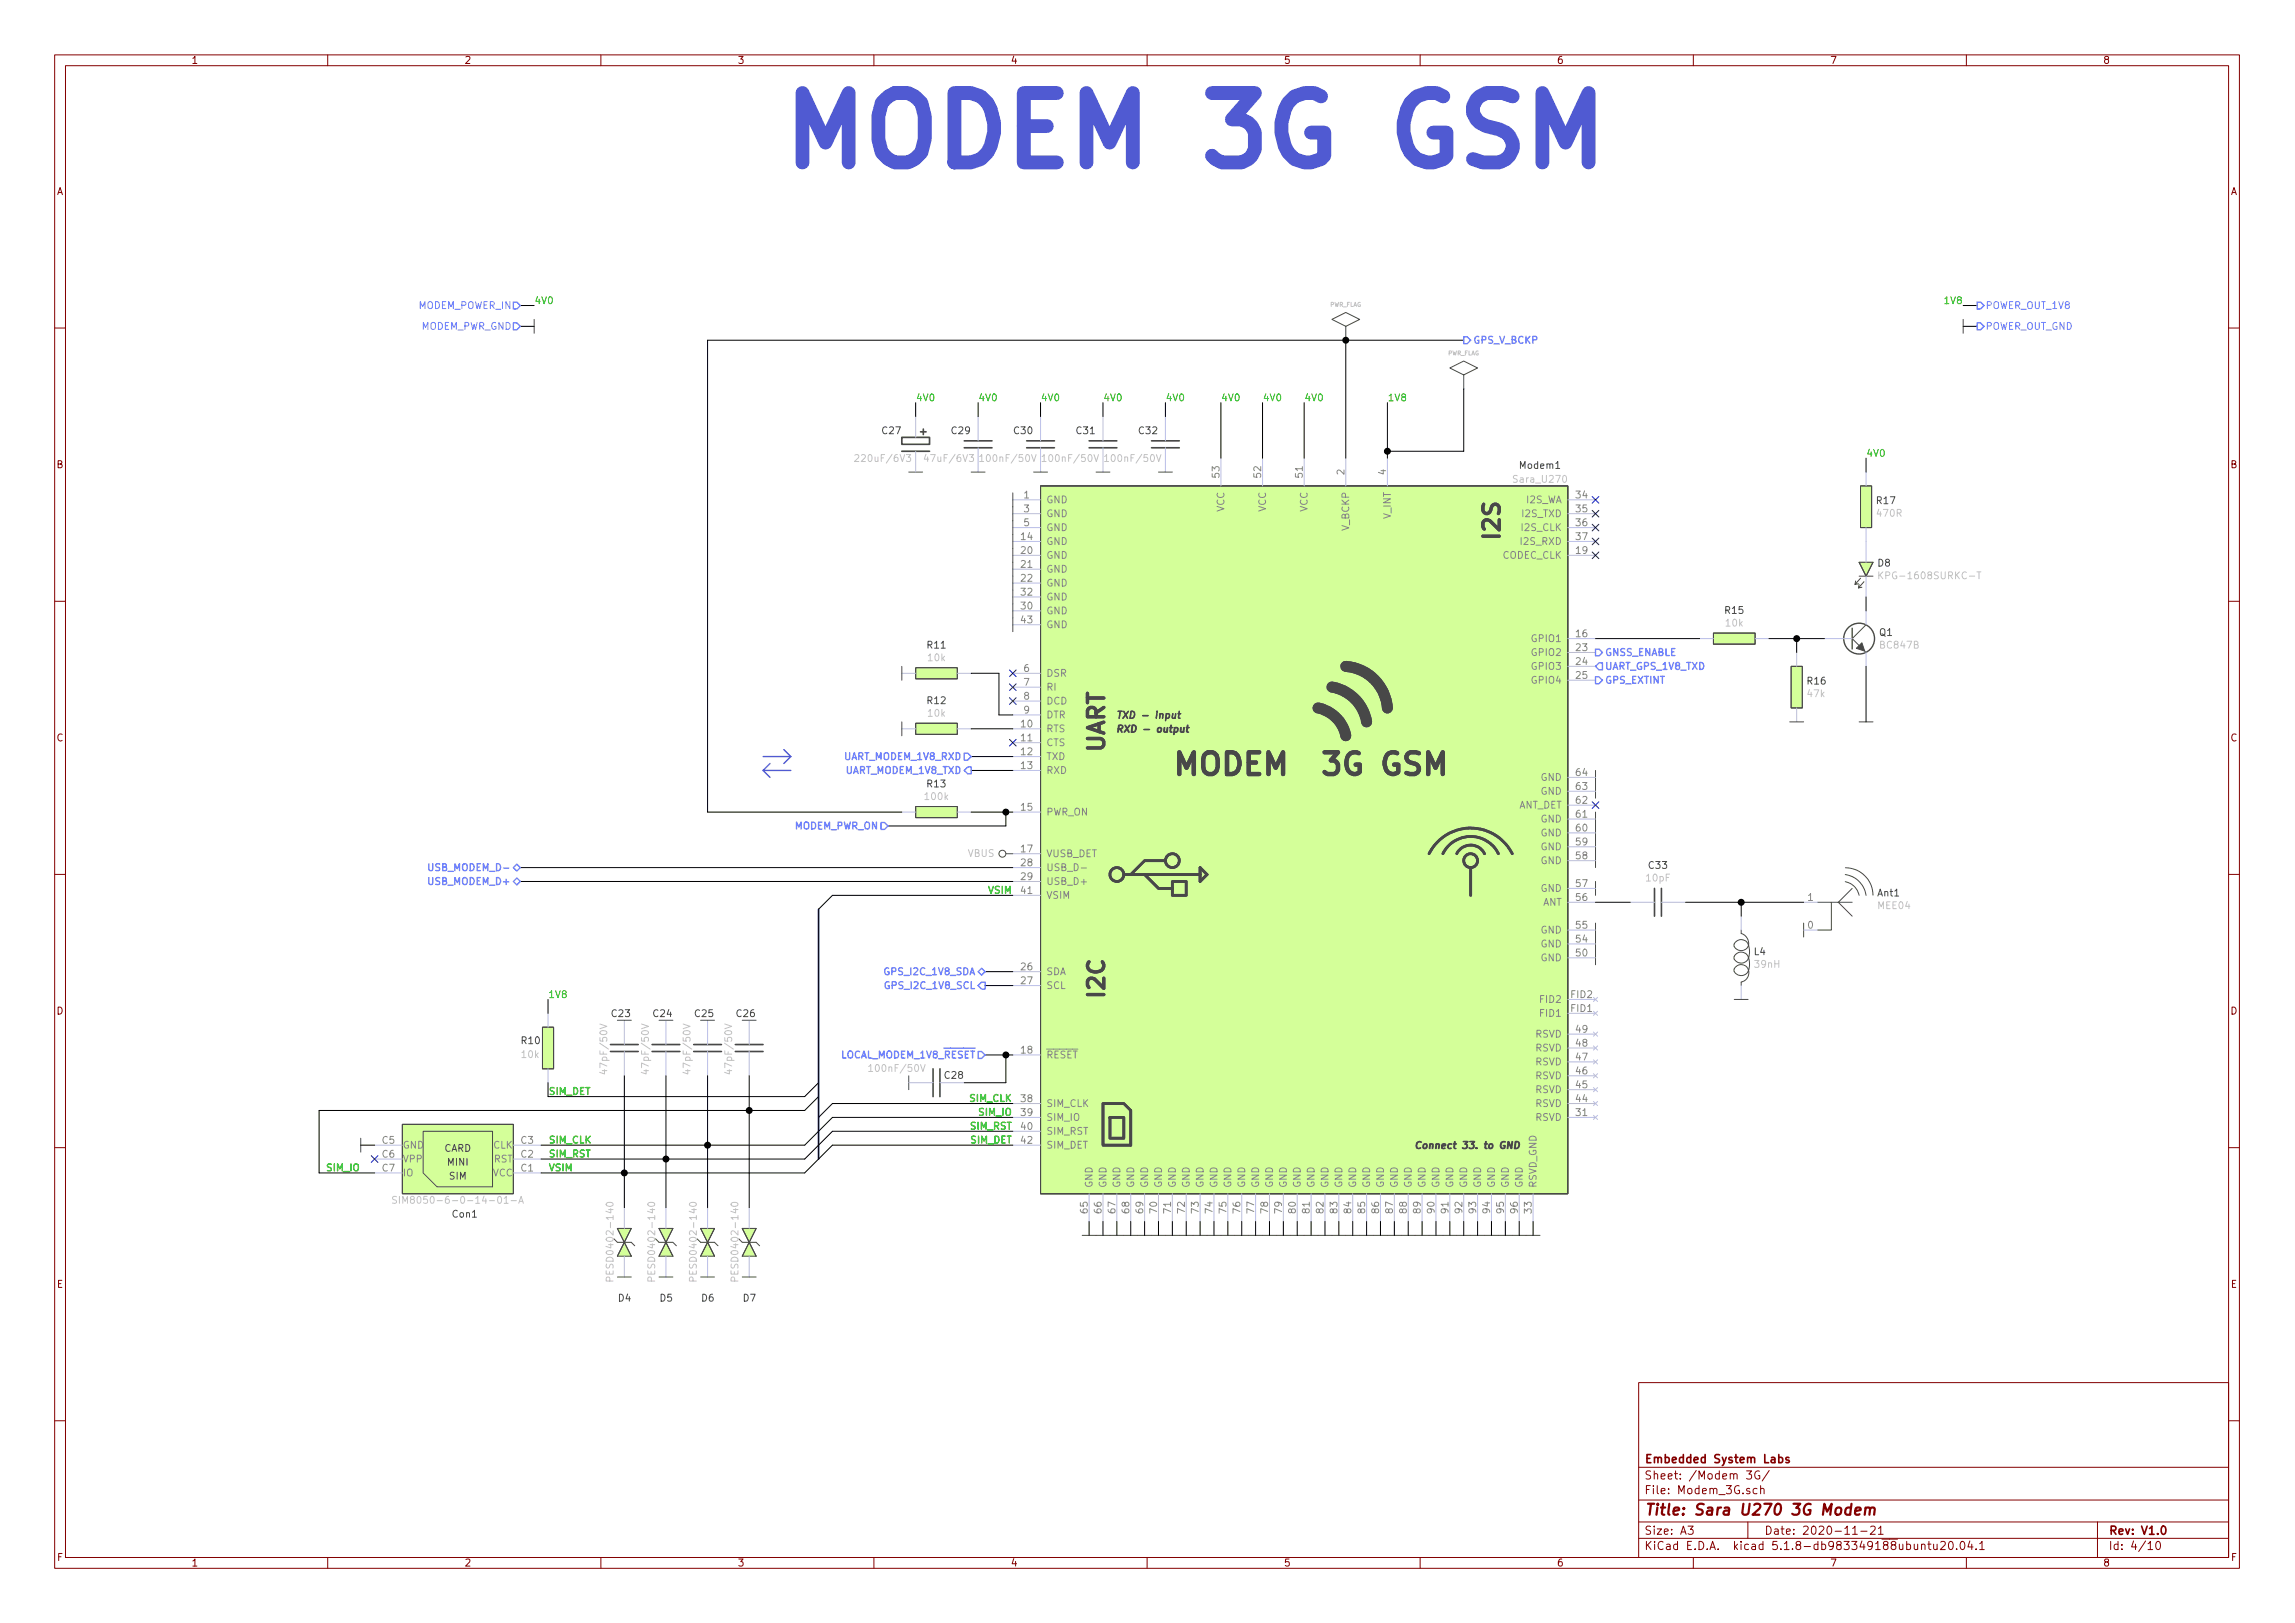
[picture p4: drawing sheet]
<svg xmlns="http://www.w3.org/2000/svg" width="420mm" height="297mm" viewBox="0 0 420 297" stroke-linecap="round" stroke-linejoin="round" font-family="sans-serif">
<defs><g id="words">
<text font-size="17.7" fill="#505ad2" x="142.2" y="30.3">MODEM 3G GSM</text>
<text font-size="5.6" fill="#484848" x="217" y="141.8">MODEM 3G GSM</text>
<g font-size="4.2" fill="#484848">
<text x="274.6" y="98.4" transform="rotate(-90 274.6 98.4)">I2S</text>
<text x="202.2" y="137.9" transform="rotate(-90 202.2 137.9)">UART</text>
<text x="202.2" y="182.4" transform="rotate(-90 202.2 182.4)">I2C</text>
</g>
<text font-size="2.8" fill="#840000" x="301" y="277.3">Title: Sara U270 3G Modem</text>
<g font-size="2.1" fill="#840000">
<text x="301" y="267.8">Embedded System Labs</text>
<text x="301" y="273.5">File: Modem_3G.sch</text>
<text x="301" y="270.8">Sheet: /Modem 3G/</text>
<text x="301" y="280.9">Size: A3</text>
<text x="323" y="280.9">Date: 2020-11-21</text>
<text x="386" y="280.9">Rev: V1.0</text>
<text x="301" y="283.7">KiCad E.D.A. kicad 5.1.8-db983349188ubuntu20.04.1</text>
<text x="386" y="283.7">Id: 4/10</text>
</g>
<g font-size="1.8" fill="#840000">
<text x="35" y="11.7">1</text>
<text x="85" y="11.7">2</text>
<text x="135" y="11.7">3</text>
<text x="185" y="11.7">4</text>
<text x="235" y="11.7">5</text>
<text x="285" y="11.7">6</text>
<text x="335" y="11.7">7</text>
<text x="385" y="11.7">8</text>
<text x="10.4" y="35.7">A</text>
<text x="408.4" y="35.7">A</text>
<text x="10.4" y="85.7">B</text>
<text x="408.4" y="85.7">B</text>
<text x="10.4" y="135.7">C</text>
<text x="408.4" y="135.7">C</text>
<text x="10.4" y="185.7">D</text>
<text x="408.4" y="185.7">D</text>
<text x="10.4" y="235.7">E</text>
<text x="408.4" y="235.7">E</text>
<text x="10.5" y="285.7">F</text>
<text x="35" y="286.7">1</text>
<text x="85" y="286.7">2</text>
<text x="135" y="286.7">3</text>
<text x="185" y="286.7">4</text>
<text x="235" y="286.7">5</text>
<text x="285" y="286.7">6</text>
<text x="335" y="286.7">7</text>
<text x="385" y="286.7">8</text>
<text x="408.5" y="285.7">F</text>
</g>
<g font-size="1.8" fill="#6e82ff">
<text x="76.5" y="56.6">MODEM_POWER_IN</text>
<text x="363.5" y="56.6">POWER_OUT_1V8</text>
<text x="76.9" y="60.4">MODEM_PWR_GND</text>
<text x="269.6" y="62.9">GPS_V_BCKP</text>
<text x="363.5" y="60.4">POWER_OUT_GND</text>
<text x="293.7" y="120.1">GNSS_ENABLE</text>
<text x="293.7" y="122.6">UART_GPS_1V8_TXD</text>
<text x="293.7" y="125.1">GPS_EXTINT</text>
<text x="154.7" y="139.1">UART_MODEM_1V8_RXD</text>
<text x="154.8" y="141.6">UART_MODEM_1V8_TXD</text>
<text x="145.4" y="151.8">MODEM_PWR_ON</text>
<text x="78.8" y="162">USB_MODEM_D+</text>
<text x="79.3" y="159.4">USB_MODEM_D-</text>
<text x="162.4" y="178.5">GPS_I2C_1V8_SDA</text>
<text x="162.6" y="181">GPS_I2C_1V8_SCL</text>
<text x="153.8" y="193.7">LOCAL_MODEM_1V8_RESET</text>
</g>
<g font-size="1.8" fill="#00c200">
<text x="97.8" y="55.7">4V0</text>
<text x="356.3" y="55.7">1V8</text>
<text x="167.6" y="73.4">4V0</text>
<text x="179.1" y="73.4">4V0</text>
<text x="190.5" y="73.4">4V0</text>
<text x="201.9" y="73.4">4V0</text>
<text x="213.4" y="73.4">4V0</text>
<text x="223.5" y="73.4">4V0</text>
<text x="231.1" y="73.4">4V0</text>
<text x="238.8" y="73.4">4V0</text>
<text x="254" y="73.4">1V8</text>
<text x="341.6" y="83.6">4V0</text>
<text x="181.1" y="163.6">VSIM</text>
<text x="100.3" y="182.7">1V8</text>
<text x="100.3" y="200.4">SIM_DET</text>
<text x="177.6" y="201.7">SIM_CLK</text>
<text x="100.3" y="209.3">SIM_CLK</text>
<text x="177.7" y="209.3">SIM_DET</text>
<text x="177.7" y="206.7">SIM_RST</text>
<text x="179.4" y="204.2">SIM_IO</text>
<text x="60" y="214.4">SIM_IO</text>
<text x="100.3" y="214.4">VSIM</text>
<text x="100.3" y="211.8">SIM_RST</text>
</g>
<g font-size="1.8" fill="#454750">
<text x="161.6" y="79.5">C27</text>
<text x="174.3" y="79.5">C29</text>
<text x="185.7" y="79.5">C30</text>
<text x="197.1" y="79.5">C31</text>
<text x="208.6" y="79.5">C32</text>
<text x="278.4" y="85.8">Modem1</text>
<text x="343.6" y="92.3">R17</text>
<text x="343.8" y="103.7">D8</text>
<text x="315.9" y="112.4">R15</text>
<text x="169.8" y="118.7">R11</text>
<text x="344.1" y="116.4">Q1</text>
<text x="330.9" y="125.3">R16</text>
<text x="169.8" y="128.9">R12</text>
<text x="169.8" y="144.1">R13</text>
<text x="301.9" y="159">C33</text>
<text x="343.8" y="164.1">Ant1</text>
<text x="321.2" y="174.8">L4</text>
<text x="95.5" y="191.1">R10</text>
<text x="173" y="197.4">C28</text>
<text x="82.9" y="222.8">Con1</text>
<text x="113.2" y="238.2">D4</text>
<text x="120.9" y="238.2">D5</text>
<text x="128.5" y="238.2">D6</text>
<text x="136.1" y="238.2">D7</text>
</g>
<g font-size="1.8" fill="#c2c2c2">
<text x="157.3" y="84.5">220uF/6V3</text>
<text x="169.8" y="84.5">47uF/6V3</text>
<text x="180.1" y="84.5">100nF/50V</text>
<text x="191.5" y="84.5">100nF/50V</text>
<text x="203" y="84.5">100nF/50V</text>
<text x="277.4" y="88.4">Sara_U270</text>
<text x="343.8" y="94.6">470R</text>
<text x="345.1" y="106">KPG-1608SURKC-T</text>
<text x="316" y="114.7">10k</text>
<text x="344.3" y="118.7">BC847B</text>
<text x="170" y="121">10k</text>
<text x="170" y="131.2">10k</text>
<text x="331" y="127.6">47k</text>
<text x="169.5" y="146.4">100k</text>
<text x="177.2" y="156.8">VBUS</text>
<text x="301.5" y="161.3">10pF</text>
<text x="343.9" y="166.4">MEE04</text>
<text x="321.4" y="177.1">39nH</text>
<text x="95.6" y="193.6">10k</text>
<text x="111.2" y="195.9" transform="rotate(-90 111.2 195.9)">47pF/50V</text>
<text x="118.8" y="195.9" transform="rotate(-90 118.8 195.9)">47pF/50V</text>
<text x="126.4" y="195.9" transform="rotate(-90 126.4 195.9)">47pF/50V</text>
<text x="134" y="195.9" transform="rotate(-90 134 195.9)">47pF/50V</text>
<text x="159.8" y="196.2">100nF/50V</text>
<text x="75.2" y="220.3">SIM8050-6-0-14-01-A</text>
<text x="112.3" y="233.4" transform="rotate(-90 112.3 233.4)">PESD0402-140</text>
<text x="119.9" y="233.4" transform="rotate(-90 119.9 233.4)">PESD0402-140</text>
<text x="127.6" y="233.4" transform="rotate(-90 127.6 233.4)">PESD0402-140</text>
<text x="135.2" y="233.4" transform="rotate(-90 135.2 233.4)">PESD0402-140</text>
</g>
<g font-size="1.8" fill="#848484">
<text x="223.3" y="87.4" transform="rotate(-90 223.3 87.4)">53</text>
<text x="230.9" y="87.4" transform="rotate(-90 230.9 87.4)">52</text>
<text x="238.5" y="87.4" transform="rotate(-90 238.5 87.4)">51</text>
<text x="246.1" y="86.9" transform="rotate(-90 246.1 86.9)">2</text>
<text x="253.7" y="86.9" transform="rotate(-90 253.7 86.9)">4</text>
<text x="187.5" y="91.2">1</text>
<text x="187.5" y="93.8">3</text>
<text x="191.5" y="92.1">GND</text>
<text x="191.5" y="94.7">GND</text>
<text x="224.2" y="93.7" transform="rotate(-90 224.2 93.7)">VCC</text>
<text x="231.8" y="93.7" transform="rotate(-90 231.8 93.7)">VCC</text>
<text x="239.4" y="93.7" transform="rotate(-90 239.4 93.7)">VCC</text>
<text x="254.6" y="95" transform="rotate(-90 254.6 95)">V_INT</text>
<text x="278.8" y="94.7">I2S_TXD</text>
<text x="279.4" y="92.1">I2S_WA</text>
<text x="288.6" y="91.2">34</text>
<text x="288.6" y="93.8">35</text>
<text x="187" y="98.8">14</text>
<text x="187" y="101.4">20</text>
<text x="187.5" y="96.3">5</text>
<text x="191.5" y="99.7">GND</text>
<text x="191.5" y="97.2">GND</text>
<text x="247" y="97.1" transform="rotate(-90 247 97.1)">V_BCKP</text>
<text x="278.6" y="99.7">I2S_RXD</text>
<text x="278.7" y="97.2">I2S_CLK</text>
<text x="288.6" y="101.4">19</text>
<text x="288.6" y="96.3">36</text>
<text x="288.6" y="98.8">37</text>
<text x="187" y="103.9">21</text>
<text x="187" y="106.5">22</text>
<text x="191.5" y="102.3">GND</text>
<text x="191.5" y="104.8">GND</text>
<text x="191.5" y="107.4">GND</text>
<text x="275" y="102.3">CODEC_CLK</text>
<text x="187" y="111.5">30</text>
<text x="187" y="109">32</text>
<text x="191.5" y="112.4">GND</text>
<text x="191.5" y="109.9">GND</text>
<text x="187" y="114.1">43</text>
<text x="191.5" y="115">GND</text>
<text x="280.6" y="117.5">GPIO1</text>
<text x="288.6" y="116.6">16</text>
<text x="288.6" y="119.2">23</text>
<text x="187.5" y="123">6</text>
<text x="187.5" y="125.5">7</text>
<text x="191.5" y="123.9">DSR</text>
<text x="280.6" y="120.1">GPIO2</text>
<text x="280.6" y="122.6">GPIO3</text>
<text x="280.6" y="125.1">GPIO4</text>
<text x="288.6" y="121.7">24</text>
<text x="288.6" y="124.2">25</text>
<text x="187.5" y="128.1">8</text>
<text x="187.5" y="130.6">9</text>
<text x="191.5" y="126.4">RI</text>
<text x="191.5" y="128.9">DCD</text>
<text x="191.5" y="131.5">DTR</text>
<text x="187" y="133.1">10</text>
<text x="187" y="135.7">11</text>
<text x="191.5" y="134">RTS</text>
<text x="191.5" y="136.6">CTS</text>
<text x="187" y="138.2">12</text>
<text x="187" y="140.8">13</text>
<text x="191.5" y="139.1">TXD</text>
<text x="191.5" y="141.6">RXD</text>
<text x="282.1" y="142.9">GND</text>
<text x="288.6" y="142">64</text>
<text x="187" y="148.4">15</text>
<text x="191.5" y="149.3">PWR_ON</text>
<text x="277.9" y="148">ANT_DET</text>
<text x="282.1" y="145.5">GND</text>
<text x="288.6" y="149.6">61</text>
<text x="288.6" y="147.1">62</text>
<text x="288.6" y="144.6">63</text>
<text x="187" y="156">17</text>
<text x="282.1" y="155.6">GND</text>
<text x="282.1" y="153.1">GND</text>
<text x="282.1" y="150.5">GND</text>
<text x="288.6" y="154.7">59</text>
<text x="288.6" y="152.2">60</text>
<text x="187" y="158.5">28</text>
<text x="187" y="161.1">29</text>
<text x="191.5" y="156.9">VUSB_DET</text>
<text x="191.5" y="159.4">USB_D-</text>
<text x="191.5" y="162">USB_D+</text>
<text x="282.1" y="158.2">GND</text>
<text x="288.6" y="157.3">58</text>
<text x="187" y="163.6">41</text>
<text x="191.5" y="164.5">VSIM</text>
<text x="282.1" y="163.2">GND</text>
<text x="282.4" y="165.8">ANT</text>
<text x="288.6" y="164.9">56</text>
<text x="288.6" y="162.3">57</text>
<text x="331" y="164.9">1</text>
<text x="282.1" y="173.4">GND</text>
<text x="282.1" y="170.9">GND</text>
<text x="288.6" y="172.5">54</text>
<text x="288.6" y="170">55</text>
<text x="331" y="170">0</text>
<text x="187" y="177.6">26</text>
<text x="191.5" y="178.5">SDA</text>
<text x="282.1" y="175.9">GND</text>
<text x="288.6" y="175">50</text>
<text x="187" y="180.1">27</text>
<text x="191.5" y="181">SCL</text>
<text x="282.2" y="183.6">FID2</text>
<text x="287.7" y="185.2">FID1</text>
<text x="287.7" y="182.7">FID2</text>
<text x="281.1" y="189.9">RSVD</text>
<text x="282.2" y="186.1">FID1</text>
<text x="288.6" y="191.6">48</text>
<text x="288.6" y="189">49</text>
<text x="187" y="192.8">18</text>
<text x="191.5" y="193.7">RESET</text>
<text x="281.1" y="197.5">RSVD</text>
<text x="281.1" y="195">RSVD</text>
<text x="281.1" y="192.4">RSVD</text>
<text x="288.6" y="196.6">46</text>
<text x="288.6" y="194.1">47</text>
<text x="187" y="201.7">38</text>
<text x="191.5" y="202.6">SIM_CLK</text>
<text x="281.1" y="202.6">RSVD</text>
<text x="281.1" y="200.1">RSVD</text>
<text x="288.6" y="201.7">44</text>
<text x="288.6" y="199.2">45</text>
<text x="70" y="209.3">C5</text>
<text x="95.4" y="209.3">C3</text>
<text x="187" y="204.3">39</text>
<text x="187" y="206.8">40</text>
<text x="187" y="209.3">42</text>
<text x="191.5" y="205.1">SIM_IO</text>
<text x="191.5" y="207.7">SIM_RST</text>
<text x="281.1" y="205.1">RSVD</text>
<text x="288.6" y="204.3">31</text>
<text x="70" y="211.9">C6</text>
<text x="70" y="214.4">C7</text>
<text x="73.7" y="210.2">GND</text>
<text x="73.7" y="212.8">VPP</text>
<text x="73.7" y="215.3">IO</text>
<text x="90.2" y="215.3">VCC</text>
<text x="90.3" y="210.2">CLK</text>
<text x="90.4" y="212.8">RST</text>
<text x="95.4" y="214.4">C1</text>
<text x="95.4" y="211.9">C2</text>
<text x="191.5" y="210.2">SIM_DET</text>
<text x="199.1" y="222" transform="rotate(-90 199.1 222)">65</text>
<text x="200" y="217.5" transform="rotate(-90 200 217.5)">GND</text>
<text x="201.7" y="222" transform="rotate(-90 201.7 222)">66</text>
<text x="202.6" y="217.5" transform="rotate(-90 202.6 217.5)">GND</text>
<text x="204.2" y="222" transform="rotate(-90 204.2 222)">67</text>
<text x="205.1" y="217.5" transform="rotate(-90 205.1 217.5)">GND</text>
<text x="206.8" y="222" transform="rotate(-90 206.8 222)">68</text>
<text x="207.6" y="217.5" transform="rotate(-90 207.6 217.5)">GND</text>
<text x="209.3" y="222" transform="rotate(-90 209.3 222)">69</text>
<text x="210.2" y="217.5" transform="rotate(-90 210.2 217.5)">GND</text>
<text x="211.8" y="222" transform="rotate(-90 211.8 222)">70</text>
<text x="212.7" y="217.5" transform="rotate(-90 212.7 217.5)">GND</text>
<text x="214.4" y="222" transform="rotate(-90 214.4 222)">71</text>
<text x="215.3" y="217.5" transform="rotate(-90 215.3 217.5)">GND</text>
<text x="216.9" y="222" transform="rotate(-90 216.9 222)">72</text>
<text x="217.8" y="217.5" transform="rotate(-90 217.8 217.5)">GND</text>
<text x="219.5" y="222" transform="rotate(-90 219.5 222)">73</text>
<text x="220.3" y="217.5" transform="rotate(-90 220.3 217.5)">GND</text>
<text x="222" y="222" transform="rotate(-90 222 222)">74</text>
<text x="222.9" y="217.5" transform="rotate(-90 222.9 217.5)">GND</text>
<text x="224.5" y="222" transform="rotate(-90 224.5 222)">75</text>
<text x="225.4" y="217.5" transform="rotate(-90 225.4 217.5)">GND</text>
<text x="227.1" y="222" transform="rotate(-90 227.1 222)">76</text>
<text x="228" y="217.5" transform="rotate(-90 228 217.5)">GND</text>
<text x="229.6" y="222" transform="rotate(-90 229.6 222)">77</text>
<text x="230.5" y="217.5" transform="rotate(-90 230.5 217.5)">GND</text>
<text x="232.2" y="222" transform="rotate(-90 232.2 222)">78</text>
<text x="233" y="217.5" transform="rotate(-90 233 217.5)">GND</text>
<text x="234.7" y="222" transform="rotate(-90 234.7 222)">79</text>
<text x="235.6" y="217.5" transform="rotate(-90 235.6 217.5)">GND</text>
<text x="237.2" y="222" transform="rotate(-90 237.2 222)">80</text>
<text x="238.1" y="217.5" transform="rotate(-90 238.1 217.5)">GND</text>
<text x="239.8" y="222" transform="rotate(-90 239.8 222)">81</text>
<text x="240.7" y="217.5" transform="rotate(-90 240.7 217.5)">GND</text>
<text x="242.3" y="222" transform="rotate(-90 242.3 222)">82</text>
<text x="243.2" y="217.5" transform="rotate(-90 243.2 217.5)">GND</text>
<text x="244.9" y="222" transform="rotate(-90 244.9 222)">83</text>
<text x="245.7" y="217.5" transform="rotate(-90 245.7 217.5)">GND</text>
<text x="247.4" y="222" transform="rotate(-90 247.4 222)">84</text>
<text x="248.3" y="217.5" transform="rotate(-90 248.3 217.5)">GND</text>
<text x="249.9" y="222" transform="rotate(-90 249.9 222)">85</text>
<text x="250.8" y="217.5" transform="rotate(-90 250.8 217.5)">GND</text>
<text x="252.5" y="222" transform="rotate(-90 252.5 222)">86</text>
<text x="253.4" y="217.5" transform="rotate(-90 253.4 217.5)">GND</text>
<text x="255" y="222" transform="rotate(-90 255 222)">87</text>
<text x="255.9" y="217.5" transform="rotate(-90 255.9 217.5)">GND</text>
<text x="257.6" y="222" transform="rotate(-90 257.6 222)">88</text>
<text x="258.4" y="217.5" transform="rotate(-90 258.4 217.5)">GND</text>
<text x="260.1" y="222" transform="rotate(-90 260.1 222)">89</text>
<text x="261" y="217.5" transform="rotate(-90 261 217.5)">GND</text>
<text x="262.6" y="222" transform="rotate(-90 262.6 222)">90</text>
<text x="263.5" y="217.5" transform="rotate(-90 263.5 217.5)">GND</text>
<text x="265.2" y="222" transform="rotate(-90 265.2 222)">91</text>
<text x="266.1" y="217.5" transform="rotate(-90 266.1 217.5)">GND</text>
<text x="267.7" y="222" transform="rotate(-90 267.7 222)">92</text>
<text x="268.6" y="217.5" transform="rotate(-90 268.6 217.5)">GND</text>
<text x="270.3" y="222" transform="rotate(-90 270.3 222)">93</text>
<text x="271.1" y="217.5" transform="rotate(-90 271.1 217.5)">GND</text>
<text x="272.8" y="222" transform="rotate(-90 272.8 222)">94</text>
<text x="273.7" y="217.5" transform="rotate(-90 273.7 217.5)">GND</text>
<text x="275.3" y="222" transform="rotate(-90 275.3 222)">95</text>
<text x="276.2" y="217.5" transform="rotate(-90 276.2 217.5)">GND</text>
<text x="277.9" y="222" transform="rotate(-90 277.9 222)">96</text>
<text x="278.8" y="217.5" transform="rotate(-90 278.8 217.5)">GND</text>
<text x="280.4" y="222" transform="rotate(-90 280.4 222)">33</text>
<text x="281.3" y="217.5" transform="rotate(-90 281.3 217.5)">RSVD_GND</text>
</g>
<g font-size="1.8" fill="#484848">
<text x="205.7" y="131.5">TXD - input</text>
<text x="205.7" y="134.1">RXD - output</text>
<text x="112" y="186.1">C23</text>
<text x="119.7" y="186.1">C24</text>
<text x="127.3" y="186.1">C25</text>
<text x="134.9" y="186.1">C26</text>
<text x="81.3" y="210.8">CARD</text>
<text x="82" y="213.3">MINI</text>
<text x="82.2" y="215.9">SIM</text>
<text x="260.4" y="210.3">Connect 33. to GND</text>
</g>
<g font-size="1.1" fill="#c2c2c2">
<text x="243.4" y="56.1">PWR_FLAG</text>
<text x="265" y="65">PWR_FLAG</text>
</g>
</g></defs>
<g fill="none" stroke="#840000" stroke-width=".18">
<path d="M10 10h400v277h-400zM12 12h396v273.1h-396zM60 10v2M110 10v2M160 10v2M210 10v2M260 10v2M310 10v2M360 10v2M10 60h2M408 60h2M10 110h2"/>
<path d="M408 110h2M10 160h2M408 160h2M10 210h2M408 210h2M300 253h108v32.1h-108zM10 260h2M300 278.5h108M300 274.5h108M300 268.5h108M309 279.3h1l-.5 .6 .4 .1v.7l-.2 .1-.7-.1M319.8 269.2h.9l-.5 .6 .4 .1v.7l-.2 .1-.6-.1"/>
<path d="M320 278.5v3M321.7 272.5l-.4-.1-.3 .3v.6l.3 .1 .4-.1M322.1 269.3a.73 .73 0 0 0-.9 .5 .73 .73 0 0 0 .5 .9l.5-.1v-.5h-.3M322.3 272.5l.2-.1 .4 .1 .1 .9M322.3 271.9v1.5M323.9 269.1l-1.3 2M339.2 279.7l.4-.4v1.5M342.5 279.5l.2-.2h.3l.3 .2v.2v.2l-.9 .9h.9M343.9 279.7l.4-.4v1.5M384 278.5v6.6M408 260h2M60 285.1v1.9"/>
<path d="M110 285.1v1.9M160 285.1v1.9M210 285.1v1.9M260 285.1v1.9M300 281.5h108M310 285.1v1.9M339.2 280.8h.8M340.7 280.2h1.1M343.9 280.8h.9M351.8 282.7l.2-.1 .4 .1v.9M351.8 282.6v1M352.9 282.6h.6"/>
<path d="M353.1 282.1v1.3l.4 .2M354 282.6v.8a.37 .37 0 0 0 .6 .1M354.6 282.6v1M355.3 282.3l.2-.2h.4l.2 .2v.2v.2l-.9 .9h.9M356.9 282.2l.2-.1a.8 .8 0 0 1 .5 .8 .8 .8 0 0 1-.5 .7 1 1 0 0 1-.2-1.4zM358.2 283.5v.1M359 282.3l.2-.2a.8 .8 0 0 1 .5 .8 .8 .8 0 0 1-.5 .7l-.2-.1-.1-.5zM360 285.1v1.9M360.6 282l-.3 1.1h.9M361 282.6v1M361.8 283.5v.1M362.4 282.5l.5-.4v1.5"/>
<path d="M362.4 283.6h.9M393.2 282.5l.5-.4v1.5M393.2 283.6h.9M394.8 282.3l.2-.2a.86 .86 0 0 1 .2 1.5 .79 .79 0 0 1-.4-1.3z"/>
</g>
<path d="M325.7 266.8l.4-.1 .3 .3-.1 .6-.2 .1-.4-.1M327.5 266.8l-.3-.1-.3 .2 .1 .2 .5 .2v.3h-.6M395.9 279.4l.1-.1a.8 .8 0 0 1 .5 .8 .8 .8 0 0 1-.5 .7 1 1 0 0 1-.1-1.4z" fill="none" stroke="#840000" stroke-width=".3"/>
<path d="M338.9 276a.68 .68 0 0 0-1 .3l-.1 .5 .1 .3 .2 .1 .6-.1M339 275.2l-.3 2M339.6 276.6l1-.2v-.4l-.6-.1-.3 .3v.9l.2 .1 .5-.1M341.5 276.1a.5 .5 0 0 1 .9 .1l-.2 1M341.6 275.9l-.2 1.3M342.4 276.2a.47 .47 0 0 1 .4-.3 .47 .47 0 0 1 .4 .3l-.1 1" fill="none" stroke="#840000" stroke-width=".41"/>
<g fill="#d4ff99" stroke="#d4ff99" stroke-width=".18">
<path d="M120.6 224.8h2.6l-1.3 2.6z"/>
<path d="M121.9 227.4l1.3 2.5h-2.6z"/>
<path d="M340.4 102.9h2.5l-1.3 2.5z"/>
<path d="M113 224.8h2.6l-1.3 2.6z"/>
<path d="M114.3 227.4l1.3 2.5h-2.6z"/>
<path d="M128.3 224.8h2.5l-1.3 2.6z"/>
<path d="M129.5 227.4l1.3 2.5h-2.5z"/>
<path d="M135.9 224.8h2.5l-1.2 2.6z"/>
<path d="M137.2 227.4l1.2 2.5h-2.5z"/>
<path d="M167.6 122.2h7.7v2h-7.7z"/>
<path d="M167.6 132.4h7.7v2h-7.7z"/>
<path d="M313.7 115.9h7.6v2h-7.6z"/>
<path d="M99.3 188h2v7.6h-2z"/>
<path d="M167.6 147.6h7.7v2h-7.7z"/>
<path d="M327.9 122h2v7.6h-2z"/>
<path d="M73.7 205.8h20.3v12.7h-20.3z"/>
<path d="M214.6 161.3h2.6v2.6h-2.6z"/>
<path d="M190.5 88.9h96.5v129.6h-96.5z"/>
<path d="M340.6 88.9h2v7.7h-2z"/>
<circle cx="204.5" cy="160.1" r="1.27"/>
<circle cx="214.6" cy="157.5" r="1.27"/>
<circle cx="269.2" cy="157.5" r="1.27"/>
</g>
<g fill="none" stroke="#484848" stroke-width=".18">
<path d="M97.8 58.5v2.5M243.8 58.5l2.6-1.3 2.5 1.3-2.5 1.2zM246.4 59.7v2.6M359.4 58.5v2.5M265.4 67.3l2.6-1.2 2.5 1.2-2.5 1.3zM268 68.6v2.6M166.4 86.4h2.5M177.8 86.4h2.5M185.4 90.2v25.4M189.2 86.4h2.6M190.5 88.9h96.5v129.6h-96.5zM200.7 86.4h2.5"/>
<path d="M212.1 86.4h2.5M340.6 88.9h2v7.7h-2zM313.7 115.9h7.6v2h-7.6zM339.7 106.3l-.1 .7M340.4 102.9h2.5l-1.3 2.5zM340.4 105.4h2.5M340.4 107l-.2 .6M340.6 105.8l-1 1.2 .6-.2M341.2 106.5l-1 1.1 .7-.1M341.4 119.2l.2 .2M341.6 114.3l-2.5 2.6 1.3 1.2M165.1 122v2.5"/>
<path d="M165.1 132.1v2.6M167.6 122.2h7.7v2h-7.7zM167.6 132.4h7.7v2h-7.7zM327.7 132.1h2.5M327.9 122h2v7.6h-2zM340.4 132.1h2.5M167.6 147.6h7.7v2h-7.7zM184.1 156.2h1.3M292.1 141v5.1M292.1 148.6v10.2M337.8 158.8a5.1 5.1 0 0 1 5.1 5M292.1 161.3v2.6"/>
<path d="M292.1 168.9v7.7M317.7 177.1a1.3 1.3 0 0 1 1.4-.6 1.3 1.3 0 0 1 .9 1.3 1.41 1.41 0 0 1-1.4 .7 1.41 1.41 0 0 1-1.2-1zM317.7 174.8a1.3 1.3 0 0 1 1.4-.5 1.3 1.3 0 0 1 .9 1.3 1.41 1.41 0 0 1-1.4 .7 1.41 1.41 0 0 1-1.2-1.1zM317.7 172.5a1.3 1.3 0 0 1 1.4-.5 1.3 1.3 0 0 1 .9 1.3 1.41 1.41 0 0 1-1.4 .7 1.41 1.41 0 0 1-1.2-1.1zM318.8 170.2v.7a1.92 1.92 0 0 1 1.3 2.2M320.1 175.2a4 4 0 0 1 0 2.5M320.1 172.9a4 4 0 0 1 0 2.5M320.1 177.6a1.75 1.75 0 0 1-1.3 2.1v.7M330.2 168.9v2.6M332.7 165.1h6.4M335.3 165.1v5.1h-2.6M337.8 160.1a4.5 4.5 0 0 1 3.8 3.8"/>
<path d="M337.8 161.4a3.3 3.3 0 0 1 2.6 2.5M339.1 162.6l-2.6 2.5 2.6 2.6M99.3 188h2v7.6h-2zM166.4 196.9v2.5M317.5 182.9h2.5M66 208.3v2.6M73.7 205.8h20.3v12.7h-20.3zM77.5 207h12.7v10.2h-10.2l-2.5-2.5zM112.4 226.7l.6 .7h2.6l.6 .6M113 224.8h2.6l-1.3 2.6zM113 233.7h2.6M114.3 227.4l1.3 2.5h-2.6z"/>
<path d="M120 226.7l.6 .7h2.6l.6 .6M120.6 224.8h2.6l-1.3 2.6zM120.6 233.7h2.6M121.9 227.4l1.3 2.5h-2.6zM127.6 226.7l.7 .7h2.5l.6 .6M128.3 224.8h2.5l-1.3 2.6zM128.3 233.7h2.5M129.5 227.4l1.3 2.5h-2.5zM135.3 226.7l.6 .7h2.5l.7 .6M135.9 224.8h2.5l-1.2 2.6zM135.9 233.7h2.5M137.2 227.4l1.2 2.5h-2.5z"/>
<path d="M198.1 226.1h83.8"/>
<circle cx="183.5" cy="156.2" r=".63"/>
</g>
<g fill="none" stroke="#babcdd" stroke-width=".18">
<path d="M167.6 76.2v3.8M179.1 76.2v4.5M190.5 76.2v4.5M201.9 76.2v4.5M213.4 76.2v4.5M246.4 62.3h.1M268 71.2h.1M167.6 82.6v3.8M179.1 81.9v4.5M185.4 91.5h5.1M185.4 99.1h5.1M185.4 94h5.1"/>
<path d="M185.4 96.6h5.1M190.5 81.9v4.5M201.9 81.9v4.5M213.4 81.9v4.5M223.5 83.9v5M231.1 83.9v5M238.8 83.9v5M246.4 83.9v5M254 83.9v5M287 91.5h5.1M287 99.1h5.1M287 94h5.1"/>
<path d="M287 96.6h5.1M341.6 86.4v2.5M341.6 96.6v6.3M185.4 101.6h5.1M185.4 104.2h5.1M185.4 106.7h5.1M185.4 111.8h5.1M185.4 109.3h5.1M185.4 114.3h5.1M287 116.9h5.1M287 101.6h5.1M287 119.4h5.1"/>
<path d="M311.1 116.9h2.6M321.3 116.9h2.5M328.9 119.4v2.6M334 116.9h5.1M341.6 105.4v3.9M341.6 111.8v2.5M341.6 119.4v2.6M165.1 123.2h2.5M165.1 133.4h2.5M175.3 123.2h2.5M175.3 133.4h2.5M185.4 123.2h5.1"/>
<path d="M185.4 133.4h5.1M185.4 135.9h5.1M185.4 138.5h5.1M185.4 125.8h5.1M185.4 128.3h5.1M185.4 130.8h5.1M287 122h5.1M287 124.5h5.1M328.9 129.6v2.5M165.1 148.6h2.5M175.3 148.6h2.5M185.4 148.6h5.1"/>
<path d="M185.4 141h5.1M185.4 156.2h5.1M185.4 158.8h5.1M287 157.5h5.1M287 155h5.1M287 152.4h5.1M287 149.9h5.1M287 147.4h5.1M287 144.8h5.1M287 142.3h5.1M185.4 177.8h5.1M185.4 161.3h5.1"/>
<path d="M185.4 163.9h5.1M287 165.1h5.1M287 170.2h5.1M287 175.3h5.1M287 172.8h5.1M287 162.6h5.1M298.4 165.1h4.5M304.1 165.1h4.5M318.8 167.7v2.5M330.2 165.1h2.5M330.2 170.2h2.5M100.3 185.5v2.5"/>
<path d="M100.3 195.6v2.6M114.3 186.7v4.5M114.3 192.4v4.5M121.9 186.7v4.5M121.9 192.4v4.5M129.5 186.7v4.5M129.5 192.4v4.5M137.2 186.7v4.5M137.2 192.4v4.5M166.4 198.2h4.4M172.1 198.2h4.4M185.4 193.1h5.1"/>
<path d="M185.4 180.4h5.1M287 199.4h5.1M287 196.9h5.1M287 194.3h5.1M287 191.8h5.1M287 189.3h5.1M287 185.5h5.1M287 182.9h5.1M291.7 199l.8 .8M291.7 196.5l.8 .8M291.7 194l.8 .7M291.7 191.4l.8 .8"/>
<path d="M291.7 188.9l.8 .7M291.7 185.1l.8 .7M291.7 182.5l.8 .8M292.5 199l-.8 .8M292.5 196.5l-.8 .8M292.5 194l-.8 .7M292.5 191.4l-.8 .8M292.5 188.9l-.8 .7M292.5 185.1l-.8 .7M292.5 182.5l-.8 .8M318.8 180.4v2.5M68.6 214.7h5.1"/>
<path d="M68.6 212.1h5.1M68.6 209.6h5.1M94 214.7h5.1M94 212.1h5.1M94 209.6h5.1M185.4 209.6h5.1M185.4 204.5h5.1M185.4 202h5.1M185.4 207h5.1M199.4 218.5v5.1M201.9 218.5v5.1M204.5 218.5v5.1"/>
<path d="M207 218.5v5.1M209.5 218.5v5.1M212.1 218.5v5.1M214.6 218.5v5.1M217.2 218.5v5.1M219.7 218.5v5.1M222.2 218.5v5.1M224.8 218.5v5.1M227.3 218.5v5.1M229.9 218.5v5.1M232.4 218.5v5.1M234.9 218.5v5.1"/>
<path d="M237.5 218.5v5.1M240 218.5v5.1M242.6 218.5v5.1M245.1 218.5v5.1M247.6 218.5v5.1M250.2 218.5v5.1M252.7 218.5v5.1M255.3 218.5v5.1M257.8 218.5v5.1M260.3 218.5v5.1M262.9 218.5v5.1M265.4 218.5v5.1"/>
<path d="M268 218.5v5.1M270.5 218.5v5.1M273 218.5v5.1M275.6 218.5v5.1M278.1 218.5v5.1M280.7 218.5v5.1M287 204.5h5.1M287 202h5.1M291.7 204.1l.8 .8M291.7 201.6l.8 .7M292.5 204.1l-.8 .8M292.5 201.6l-.8 .7"/>
<path d="M114.3 221v3.8M114.3 229.9v3.8M121.9 221v3.8M121.9 229.9v3.8M129.5 221v3.8M129.5 229.9v3.8M137.2 221v3.8M137.2 229.9v3.8"/>
</g>
<g fill="none" stroke="#c2c2c2" stroke-width=".18">
<path d="M156.5 83.3l.5-.1 .2 .4v.2l-.8 .7h.8M165.9 83.2h.8l-.4 .5 .3 .1 .1 .4-.2 .3-.6-.2M169.5 83.1l-.3 .9h.8M177.4 83.2h.8l-.4 .5 .4 .1v.5l-.2 .2-.6-.2M179.3 83.6l.4-.4v1.3M179.3 84.5h.8M188.8 83.2l.5 1.3 .4-1.3M190.8 83.6l.4-.4v1.3M190.8 84.5h.7M200.3 83.2l.4 1.3 .4-1.3M202.2 83.6l.4-.4v1.3M202.2 84.5h.7"/>
<path d="M211.7 83.2l.4 1.3 .4-1.3M344 104.7v1.2M344.1 105.2l.6 .7M344.7 104.7l-.7 .7M361.9 104.7h.8M362.3 104.7v1.2M109.8 187.4l1.3 .4-1.3 .5M110.7 195.8v.8l-.9-.3M117.4 187.4l1.3 .4-1.3 .5M118.3 195.8v.8l-.9-.3M125.1 187.4l1.2 .4-1.2 .5M125.9 195.8v.8l-.9-.3"/>
<path d="M132.7 187.4l1.3 .4-1.3 .5M133.5 195.8v.8l-.9-.3M159 195.2l.4-.4v1.3M159 196.1h.8M168.5 194.8l.5 1.3 .4-1.3M72.6 219h-.5l-.2 .2 .1 .3 .5 .2v.4l-.1 .1h-.5M73.1 219v1.2M93.6 219.7h.9M95.1 219.9h.6M73.7 220.2v-1.2l.5 .9 .4-.9v1.2M92.3 220.2h.7M95 220.2l.4-1.2 .4 1.2"/>
<path d="M111 220.2a.74 .74 0 0 1 1.2 .3 .72 .72 0 0 1-1.2-.1zM111.6 234.5l-.1-.7h-.4l-.1 .7h1.2M118.7 220.2a.74 .74 0 0 1 1.2 .3 .72 .72 0 0 1-1.3-.1zM119.3 234.5l-.1-.7h-.5l-.1 .7h1.3M126.3 220.2a.74 .74 0 0 1 1.2 .3 .72 .72 0 0 1-1.3-.1zM126.9 234.5l-.1-.7h-.5l-.1 .7h1.3M133.9 220.2a.74 .74 0 0 1 1.2 .3 .72 .72 0 0 1-1.3-.1zM134.5 234.5l-.1-.7h-.4l-.2 .7h1.3"/>
</g>
<g fill="none" stroke="#484848" stroke-width=".3">
<path d="M168.5 79h1M169 78.5v1M165.1 82.6h5.1zM165.1 80h5.1v1.3h-5.1zM176.5 82h5.1M176.5 80.7h5.1M188 82h5M188 80.7h5M199.4 82h5.1M199.4 80.7h5.1M210.8 82h5.1M210.8 80.7h5.1"/>
<path d="M302.9 162.6v5.1M304.2 162.6v5.1M111.8 192.4h5M111.8 191.2h5M119.4 192.4h5.1M119.4 191.2h5.1M127 192.4h5.1M127 191.2h5.1M134.6 192.4h5.1M134.6 191.2h5.1M170.8 195.6v5.1M172.1 195.6v5.1"/>
</g>
<g fill="none" stroke="#484848" stroke-width=".25">
<path d="M339.1 115v3.8M204.7 133.4l.7-.1v-.4l-.1-.2h-.5l-.2 1.3M204.7 130.2h.7M204.8 133.4l.7-.1v-.4l-.1-.2h-.5l-.2 1.3M205 133.4l.4 .6M205.1 130.2l-.2 1.3M205.1 133.4l.4 .6M215.7 130.6h.5M215.9 130.2l-.2 1.1 .3 .2M217.1 133.2h.6M217.4 132.7l-.2 1.1 .3 .2M217.5 132.7l-.2 1.1 .3 .2"/>
<path d="M260.1 209.1a.61 .61 0 0 0-.8 .3 .61 .61 0 0 0 .4 .8l.3-.1M260.2 209.1a.61 .61 0 0 0-.8 .3 .61 .61 0 0 0 .4 .8l.3-.1M277.4 208.9a.65 .65 0 0 1 .7 .7 .65 .65 0 0 1-.8 .6zM277.5 208.9a.65 .65 0 0 1 .7 .7 .65 .65 0 0 1-.8 .6z"/>
<circle cx="340.4" cy="116.9" r="2.82"/>
</g>
<path d="M339.9 118.7l1-1.1 .5 1.6z" fill="#484848" stroke="#484848" stroke-width=".18"/>
<g fill="none" stroke="#484848" stroke-width=".51">
<path d="M213.4 157.5h-3.9l-2.5 2.6M219.7 158.8l1.3 1.3-1.3 1.2zM261.6 156.2a8.5 8.5 0 0 1 7.6-4.7 8.5 8.5 0 0 1 7.7 4.7M264.2 156.2a5.7 5.7 0 0 1 5-3.1 5.7 5.7 0 0 1 5.1 3.1M266.7 156.2a2.83 2.83 0 0 1 2.5-1.5 2.83 2.83 0 0 1 2.6 1.5M269.2 158.8v5.1M205.7 160.1h14M209.5 160.1l2.6 2.5h2.5M214.6 161.3h2.6v2.6h-2.6zM201.9 202h3.8l1.3 1.2v6.4h-5.1zM203.2 204.5h2.5v3.8h-2.5z"/>
<circle cx="214.6" cy="157.5" r="1.27"/>
<circle cx="269.2" cy="157.5" r="1.27"/>
<circle cx="204.5" cy="160.1" r="1.27"/>
</g>
<path d="M241.3 129.6a6.5 6.5 0 0 1 5.1 5.1M243.8 125.7a7.8 7.8 0 0 1 6.4 6.4M246.4 122a8.3 8.3 0 0 1 7.6 7.6" fill="none" stroke="#484848" stroke-width="2"/>
<path d="M197.9 158.9h1" fill="none" stroke="#848484" stroke-width=".18"/>
<path d="M284.8 85.7h.7" fill="none" stroke="#454750" stroke-width=".18"/>
<path d="M139.7 138.5h5.1M141 139.7l-1.3 1.3M143.5 137.2l1.3 1.3M144.8 138.5l-1.3 1.2M139.7 141h5.1M139.7 141l1.3 1.3" fill="none" stroke="#505ad2" stroke-width=".25"/>
<path d="M149.9 166.4v45.7" fill="none" stroke="#000084" stroke-width=".3"/>
<g fill="none" stroke="#000" stroke-width=".18">
<path d="M95.2 59.7h2.6M95.2 55.9h2.6M359.4 59.7h2.5M359.4 55.9h2.5M167.6 73.7v2.5M179.1 73.7v2.5M190.5 73.7v2.5M201.9 73.7v2.5M213.4 73.7v2.5M223.5 73.7v10.2M231.1 73.7v10.2M238.8 73.7v10.2"/>
<path d="M246.4 62.3v21.6M254 73.7v10.2M268 71.2v11.4h-14M268 62.3h-138.5v86.3h35.6M341.6 83.9v2.5M292.1 116.9h19M323.8 116.9h10.2M328.9 116.9v2.5M341.6 109.3v2.5M177.8 133.4h7.6M177.8 123.2h5.1v7.6h2.5M177.8 138.5h7.6"/>
<path d="M341.6 122v10.1M95.2 158.8h90.2M177.8 141h7.6M177.8 148.6h7.6M184.1 148.6v2.6h-21.5M95.2 161.3h90.2M180.3 177.8h5.1M185.4 163.9h-33l-2.5 2.5M292.1 165.1h6.3M308.6 165.1h21.6M318.8 165.1v2.6M100.3 182.9v2.6"/>
<path d="M100.3 198.2v2.5h47l2.6-2.5M114.3 196.9v24.1M121.9 196.9v24.1M129.5 196.9v24.1M137.2 196.9v24.1M180.3 180.4h5.1M180.3 193.1h5.1M184.1 193.1v5.1h-7.6M66 209.6h2.6M149.9 200.7l-2.6 2.5h-88.9v11.5h10.2M185.4 204.5h-33l-5.1 5.1h-48.2M185.4 209.6h-33l-5.1 5.1h-48.2"/>
<path d="M185.4 207h-33l-5.1 5.1h-48.2M185.4 202h-33l-2.5 2.5M199.4 223.6v2.5M201.9 223.6v2.5M204.5 223.6v2.5M207 223.6v2.5M209.5 223.6v2.5M212.1 223.6v2.5M214.6 223.6v2.5M217.2 223.6v2.5M219.7 223.6v2.5M222.2 223.6v2.5"/>
<path d="M224.8 223.6v2.5M227.3 223.6v2.5M229.9 223.6v2.5M232.4 223.6v2.5M234.9 223.6v2.5M237.5 223.6v2.5M240 223.6v2.5M242.6 223.6v2.5M245.1 223.6v2.5M247.6 223.6v2.5M250.2 223.6v2.5M252.7 223.6v2.5"/>
<path d="M255.3 223.6v2.5M257.8 223.6v2.5M260.3 223.6v2.5M262.9 223.6v2.5M265.4 223.6v2.5M268 223.6v2.5M270.5 223.6v2.5M273 223.6v2.5M275.6 223.6v2.5M278.1 223.6v2.5M280.7 223.6v2.5"/>
</g>
<g fill="none" stroke="#6e82ff" stroke-width=".25">
<path d="M94 59.1h.6l.6 .6-.6 .7h-.6zM94 55.3h.6l.6 .6-.6 .7h-.6zM361.9 55.3h.7l.6 .6-.6 .7h-.7zM361.9 59.1h.7l.6 .6-.6 .7h-.7zM268 61.6h.6l.6 .7-.6 .6h-.6zM292.1 118.8h.6l.7 .6-.7 .7h-.6zM176.5 137.8h.7l.6 .7-.6 .6h-.7zM292.1 123.9h.6l.7 .6-.7 .6h-.6zM292.7 121.3h.7v1.3h-.7l-.6-.6zM78.5 158.1v1l.2 .2h.4l.1-.2v-1M94 158.8l.6-.6 .6 .6-.6 .6zM161.3 150.5h.6l.7 .7-.7 .6h-.6z"/>
<path d="M177.2 140.4h.6v1.2h-.6l-.7-.6zM94 161.3l.6-.6 .6 .6-.6 .7zM162.8 179.7a.59 .59 0 0 0-.8 .6 .59 .59 0 0 0 .8 .6v-.5h-.2M179.1 177.8l.6-.6 .6 .6-.6 .7zM179.7 179.7h.6v1.3h-.6l-.6-.6zM179.1 192.4h.6l.6 .7-.6 .6h-.6z"/>
</g>
<path d="M282.4 29.7v-12.7l4.2 9.1 4.2-9.1v12.7" fill="none" stroke="#505ad2" stroke-width="2.5"/>
<g fill="#000" stroke="#000" stroke-width=".25">
<circle cx="246.4" cy="62.3" r=".51"/>
<circle cx="254" cy="82.6" r=".51"/>
<circle cx="328.9" cy="116.9" r=".51"/>
<circle cx="184.2" cy="148.6" r=".51"/>
<circle cx="318.8" cy="165.1" r=".51"/>
<circle cx="184.2" cy="193.1" r=".51"/>
<circle cx="114.3" cy="214.7" r=".51"/>
<circle cx="121.9" cy="212.1" r=".51"/>
<circle cx="129.5" cy="209.6" r=".51"/>
<circle cx="137.2" cy="203.2" r=".51"/>
</g>
<g fill="none" stroke="#000084" stroke-width=".18">
<path d="M291.5 90.9l1.2 1.2M291.5 98.5l1.2 1.2M291.5 95.9l1.2 1.3M291.5 93.4l1.2 1.2M292.7 90.9l-1.2 1.2M292.7 98.5l-1.2 1.2M292.7 95.9l-1.2 1.3M292.7 93.4l-1.2 1.2M291.5 101l1.2 1.2M292.7 101l-1.2 1.2M184.8 127.7l1.2 1.2M184.8 125.2l1.2 1.2"/>
<path d="M184.8 122.6l1.2 1.2M184.8 135.3l1.2 1.2M186 127.7l-1.2 1.2M186 125.2l-1.2 1.2M186 122.6l-1.2 1.2M186 135.3l-1.2 1.2M291.5 146.7l1.2 1.3M292.7 146.7l-1.2 1.3M68 211.5l1.2 1.2M69.2 211.5l-1.2 1.2"/>
</g>
<use href="#words"/>
</svg>
